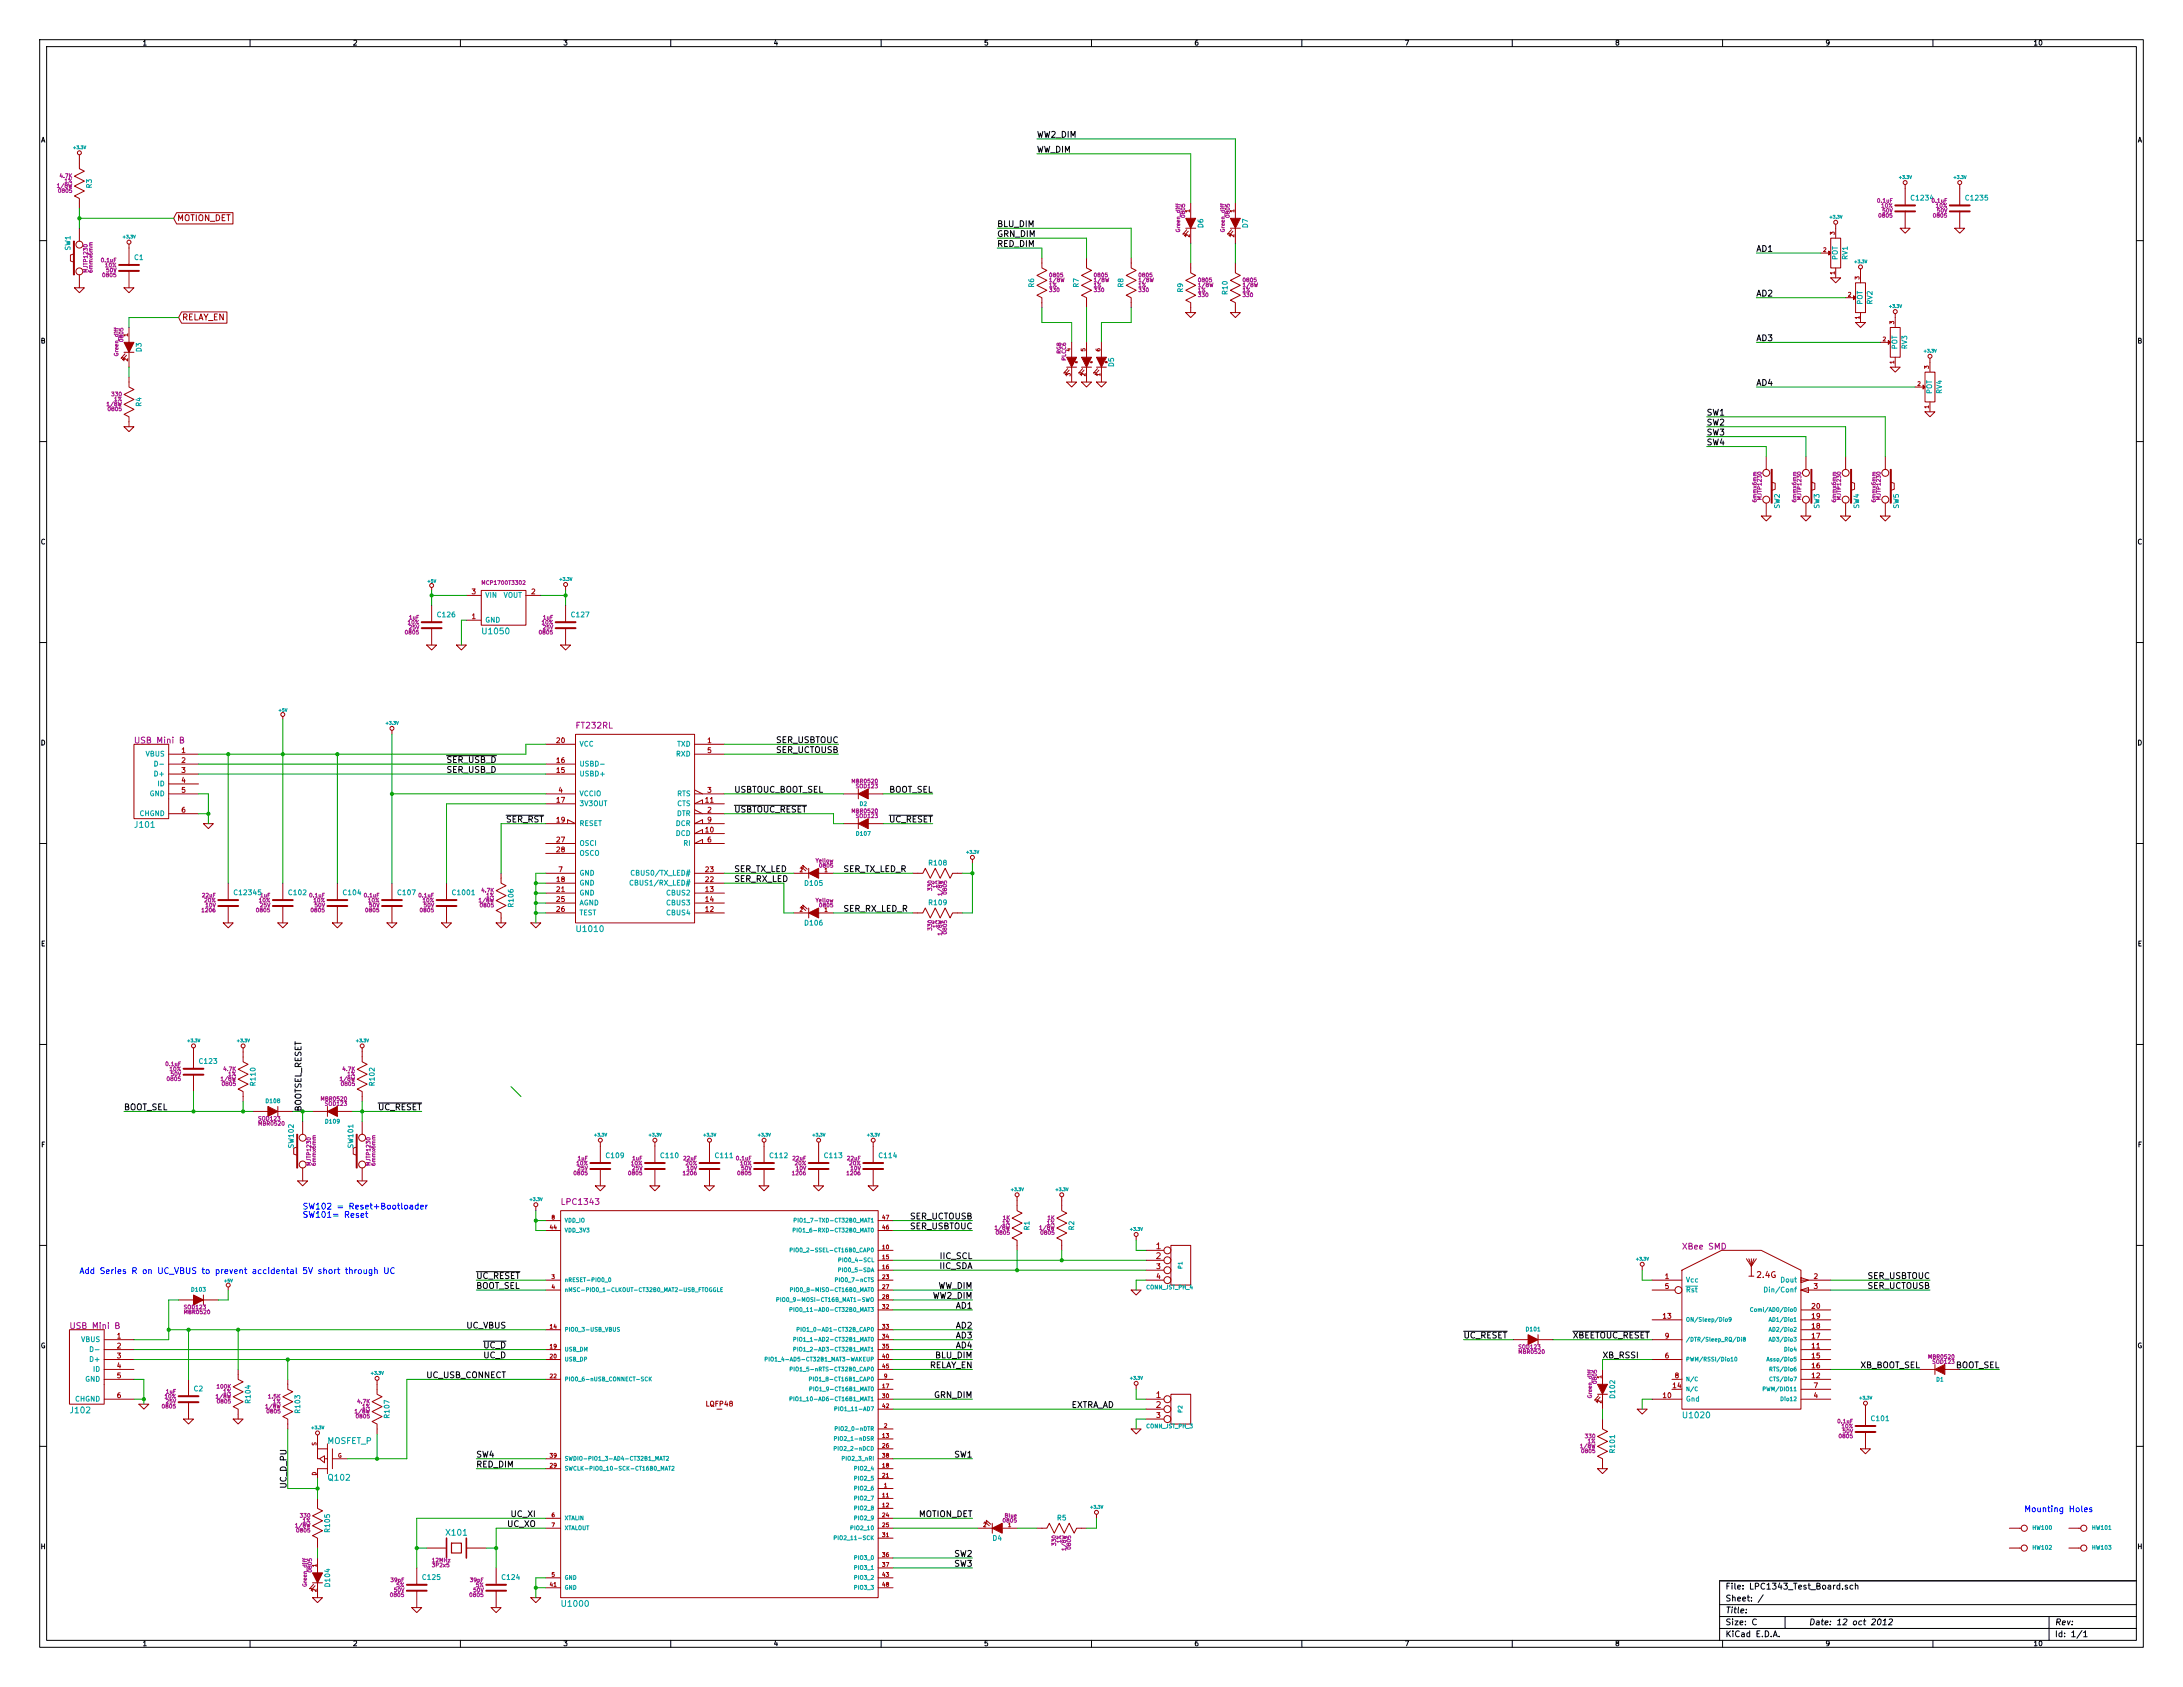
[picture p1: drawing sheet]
<svg xmlns="http://www.w3.org/2000/svg" width="559mm" height="432mm" viewBox="0 0 559 432" stroke-linecap="round" stroke-linejoin="round" font-family="sans-serif">
<defs><g id="words">
<g font-size="2.1">
<text x="265.4" y="35.3">WW2_DIM</text>
<text x="265.4" y="39.1">WW_DIM</text>
<text x="255.3" y="58.2">BLU_DIM</text>
<text x="255.3" y="60.7">GRN_DIM</text>
<text x="255.3" y="63.2">RED_DIM</text>
<text x="449.6" y="64.5">AD1</text>
<text x="449.6" y="75.9">AD2</text>
<text x="449.6" y="87.4">AD3</text>
<text x="449.6" y="98.8">AD4</text>
<text x="436.9" y="106.4">SW1</text>
<text x="436.9" y="111.5">SW3</text>
<text x="436.9" y="109">SW2</text>
<text x="436.9" y="114">SW4</text>
<text x="198.6" y="190.2">SER_USBTOUC</text>
<text x="114.3" y="195.3">SER_USB_D</text>
<text x="114.3" y="197.9">SER_USB_D</text>
<text x="198.6" y="192.8">SER_UCTOUSB</text>
<text x="188" y="202.9">USBTOUC_BOOT_SEL</text>
<text x="227.3" y="202.9">BOOT_SEL</text>
<text x="188" y="208">USBTOUC_RESET</text>
<text x="129.5" y="210.6">SER_RST</text>
<text x="227.4" y="210.6">UC_RESET</text>
<text x="188" y="223.3">SER_TX_LED</text>
<text x="188" y="225.8">SER_RX_LED</text>
<text x="215.9" y="223.3">SER_TX_LED_R</text>
<text x="215.9" y="233.4">SER_RX_LED_R</text>
<text x="31.7" y="284.2">BOOT_SEL</text>
<text x="96.6" y="284.2">UC_RESET</text>
<text x="232.9" y="314.7">SER_USBTOUC</text>
<text x="232.9" y="312.2">SER_UCTOUSB</text>
<text x="240.8" y="322.3">IIC_SCL</text>
<text x="121.9" y="327.4">UC_RESET</text>
<text x="121.9" y="329.9">BOOT_SEL</text>
<text x="239.9" y="329.9">WW_DIM</text>
<text x="240.5" y="324.9">IIC_SDA</text>
<text x="478" y="327.4">SER_USBTOUC</text>
<text x="478" y="329.9">SER_UCTOUSB</text>
<text x="238.7" y="332.5">WW2_DIM</text>
<text x="244.7" y="335">AD1</text>
<text x="119.4" y="340.1">UC_VBUS</text>
<text x="244.7" y="340.1">AD2</text>
<text x="123.8" y="347.7">UC_D</text>
<text x="123.8" y="345.2">UC_D</text>
<text x="239.5" y="347.7">BLU_DIM</text>
<text x="244.7" y="342.6">AD3</text>
<text x="244.7" y="345.2">AD4</text>
<text x="374.6" y="342.6">UC_RESET</text>
<text x="402.6" y="342.6">XBEETOUC_RESET</text>
<text x="410.2" y="347.7">XB_RSSI</text>
<text x="109.1" y="352.8">UC_USB_CONNECT</text>
<text x="237.6" y="350.3">RELAY_EN</text>
<text x="475.9" y="350.3">XB_BOOT_SEL</text>
<text x="500.4" y="350.3">BOOT_SEL</text>
<text x="239.1" y="357.9">GRN_DIM</text>
<text x="274.3" y="360.4">EXTRA_AD</text>
<text x="121.9" y="375.7">RED_DIM</text>
<text x="121.9" y="373.1">SW4</text>
<text x="244.3" y="373.1">SW1</text>
<text x="73.4" y="381" transform="rotate(-90 73.4 381)">UC_D_PU</text>
<text x="130.9" y="388.4">UC_XI</text>
<text x="235" y="388.4">MOTION_DET</text>
<text x="129.8" y="390.9">UC_XO</text>
<text x="244.3" y="398.5">SW2</text>
<text x="244.3" y="401.1">SW3</text>
<text x="441.7" y="406.9">File: LPC1343_Test_Board.sch</text>
<text x="441.7" y="413">Title:</text>
<text x="441.7" y="410">Sheet: /</text>
<text x="441.7" y="419.1">KiCad E.D.A.</text>
<text x="441.7" y="416.1">Size: C</text>
<text x="463" y="416.1">Date: 12 oct 2012</text>
<text x="526" y="416.1">Rev:</text>
<text x="526" y="419.1">Id: 1/1</text>
</g>
<g font-size="2.1" fill="#a00000">
<text x="45.4" y="56.6">MOTION_DET</text>
<text x="46.6" y="82">RELAY_EN</text>
<text x="296" y="319.8">1</text>
<text x="296" y="322.3">2</text>
<text x="449.8" y="327.2">2.4G</text>
<text x="296" y="357.9">1</text>
<text x="296" y="360.4">2</text>
</g>
<g font-size="2.1" fill="#00a0a0">
<text x="123.7" y="162.4">U1050</text>
<text x="34.7" y="211.9">J101</text>
<text x="147.9" y="238.6">U1010</text>
<text x="18.2" y="361.8">J102</text>
<text x="431.1" y="363.1">U1020</text>
<text x="83.8" y="369.6">MOSFET_P</text>
<text x="84.2" y="379">Q102</text>
<text x="114.4" y="393.1">X101</text>
<text x="144.1" y="411.3">U1000</text>
</g>
<g font-size="2.1" fill="#a000a0">
<text x="35.1" y="190.3">USB Mini B</text>
<text x="147.6" y="186.5">FT232RL</text>
<text x="144.1" y="308.5">LPC1343</text>
<text x="430.9" y="319.9">XBee SMD</text>
<text x="18.6" y="340.2">USB Mini B</text>
</g>
<text font-size="2.1" fill="#00a000" x="77.2" y="284.5" transform="rotate(-90 77.2 284.5)">BOOTSEL_RESET</text>
<g font-size="2.1" fill="#00f">
<text x="77.5" y="309.6">SW102 = Reset+Bootloader</text>
<text x="77.5" y="311.8">SW101= Reset</text>
<text x="20.3" y="326.1">Add Series R on UC_VBUS to prevent accidental 5V short through UC</text>
<text x="518.2" y="387.1">Mounting Holes</text>
</g>
<g font-size="1.8">
<text x="36.6" y="11.7">1</text>
<text x="90.4" y="11.7">2</text>
<text x="144.3" y="11.7">3</text>
<text x="198.1" y="11.7">4</text>
<text x="252" y="11.7">5</text>
<text x="305.8" y="11.7">6</text>
<text x="359.7" y="11.7">7</text>
<text x="413.5" y="11.7">8</text>
<text x="467.4" y="11.7">9</text>
<text x="520.8" y="11.7">10</text>
<text x="10.4" y="36.5">A</text>
<text x="547.1" y="36.5">A</text>
<text x="10.4" y="88">B</text>
<text x="547.1" y="88">B</text>
<text x="10.4" y="139.4">C</text>
<text x="547.1" y="139.4">C</text>
<text x="10.4" y="190.8">D</text>
<text x="547.1" y="190.8">D</text>
<text x="10.5" y="242.3">E</text>
<text x="547.2" y="242.3">E</text>
<text x="10.5" y="293.7">F</text>
<text x="547.2" y="293.7">F</text>
<text x="10.4" y="345.1">G</text>
<text x="547.1" y="345.1">G</text>
<text x="10.4" y="396.6">H</text>
<text x="547.1" y="396.6">H</text>
<text x="36.6" y="421.4">1</text>
<text x="90.4" y="421.4">2</text>
<text x="144.3" y="421.4">3</text>
<text x="198.1" y="421.4">4</text>
<text x="252" y="421.4">5</text>
<text x="305.8" y="421.4">6</text>
<text x="359.7" y="421.4">7</text>
<text x="413.5" y="421.4">8</text>
<text x="467.4" y="421.4">9</text>
<text x="520.8" y="421.4">10</text>
</g>
<g font-size="1.8" fill="#00a0a0">
<text x="23.5" y="48.1" transform="rotate(-90 23.5 48.1)">R3</text>
<text x="489.4" y="51.4">C1234</text>
<text x="503.4" y="51.4">C1235</text>
<text x="308.1" y="58.3" transform="rotate(-90 308.1 58.3)">D6</text>
<text x="319.5" y="58.3" transform="rotate(-90 319.5 58.3)">D7</text>
<text x="18.1" y="64.1" transform="rotate(-90 18.1 64.1)">SW1</text>
<text x="34.4" y="66.6">C1</text>
<text x="470.5" y="66.6" transform="rotate(-90 470.5 66.6)">POT</text>
<text x="473" y="66.4" transform="rotate(-90 473 66.4)">RV1</text>
<text x="264.7" y="73.5" transform="rotate(-90 264.7 73.5)">R6</text>
<text x="276.2" y="73.5" transform="rotate(-90 276.2 73.5)">R7</text>
<text x="287.6" y="73.5" transform="rotate(-90 287.6 73.5)">R8</text>
<text x="302.8" y="74.8" transform="rotate(-90 302.8 74.8)">R9</text>
<text x="314.3" y="75.3" transform="rotate(-90 314.3 75.3)">R10</text>
<text x="479.3" y="77.9" transform="rotate(-90 479.3 77.9)">RV2</text>
<text x="476.8" y="78" transform="rotate(-90 476.8 78)">POT</text>
<text x="485.7" y="89.4" transform="rotate(-90 485.7 89.4)">POT</text>
<text x="488.2" y="89.3" transform="rotate(-90 488.2 89.3)">RV3</text>
<text x="36.3" y="90" transform="rotate(-90 36.3 90)">D3</text>
<text x="285.2" y="93.8" transform="rotate(-90 285.2 93.8)">D5</text>
<text x="494.6" y="100.9" transform="rotate(-90 494.6 100.9)">POT</text>
<text x="497.1" y="100.7" transform="rotate(-90 497.1 100.7)">RV4</text>
<text x="36.2" y="104" transform="rotate(-90 36.2 104)">R4</text>
<text x="455.6" y="130.2" transform="rotate(-90 455.6 130.2)">SW2</text>
<text x="465.8" y="130.2" transform="rotate(-90 465.8 130.2)">SW3</text>
<text x="475.9" y="130.2" transform="rotate(-90 475.9 130.2)">SW4</text>
<text x="486.1" y="130.2" transform="rotate(-90 486.1 130.2)">SW5</text>
<text x="124.2" y="153">VIN</text>
<text x="128.7" y="153">VOUT</text>
<text x="112.1" y="158">C126</text>
<text x="124.2" y="159.4">GND</text>
<text x="146.4" y="158">C127</text>
<text x="148.3" y="191.1">VCC</text>
<text x="173.3" y="191.1">TXD</text>
<text x="37.3" y="193.7">VBUS</text>
<text x="148.3" y="196.2">USBD-</text>
<text x="173.1" y="193.7">RXD</text>
<text x="38.2" y="203.8">GND</text>
<text x="39.9" y="198.8">D+</text>
<text x="40.4" y="201.3">ID</text>
<text x="148.3" y="203.8">VCCIO</text>
<text x="148.3" y="198.8">USBD+</text>
<text x="173.3" y="203.8">RTS</text>
<text x="35.7" y="208.9">CHGND</text>
<text x="148.3" y="206.4">3V3OUT</text>
<text x="173.2" y="208.9">DTR</text>
<text x="173.3" y="206.4">CTS</text>
<text x="148.3" y="211.5">RESET</text>
<text x="172.9" y="211.5">DCR</text>
<text x="172.9" y="214">DCD</text>
<text x="148.3" y="216.5">OSCI</text>
<text x="148.3" y="219.1">OSCO</text>
<text x="175" y="216.5">RI</text>
<text x="237.9" y="221.6">R108</text>
<text x="148.3" y="224.2">GND</text>
<text x="148.3" y="226.7">GND</text>
<text x="162.3" y="226.7">CBUS1/RX_LED#</text>
<text x="162.5" y="224.2">CBUS0/TX_LED#</text>
<text x="206.2" y="226.8">D105</text>
<text x="60.3" y="229.2">C12345</text>
<text x="74" y="229.2">C102</text>
<text x="88" y="229.2">C104</text>
<text x="102" y="229.2">C107</text>
<text x="116.1" y="229.2">C1001</text>
<text x="131.5" y="232" transform="rotate(-90 131.5 232)">R106</text>
<text x="148.3" y="229.2">GND</text>
<text x="148.3" y="231.8">AGND</text>
<text x="170.8" y="229.2">CBUS2</text>
<text x="170.8" y="231.8">CBUS3</text>
<text x="237.9" y="231.7">R109</text>
<text x="148.3" y="234.3">TEST</text>
<text x="170.8" y="234.3">CBUS4</text>
<text x="206.2" y="236.9">D106</text>
<text x="51.2" y="272.3">C123</text>
<text x="65.5" y="277.7" transform="rotate(-90 65.5 277.7)">R110</text>
<text x="95.9" y="277.7" transform="rotate(-90 95.9 277.7)">R102</text>
<text x="75.2" y="293.7" transform="rotate(-90 75.2 293.7)">SW102</text>
<text x="90.5" y="293.7" transform="rotate(-90 90.5 293.7)">SW101</text>
<text x="155.3" y="296.5">C109</text>
<text x="169.3" y="296.5">C110</text>
<text x="183.2" y="296.5">C111</text>
<text x="197.2" y="296.5">C112</text>
<text x="211.2" y="296.5">C113</text>
<text x="225.1" y="296.5">C114</text>
<text x="263.6" y="314.8" transform="rotate(-90 263.6 314.8)">R1</text>
<text x="275" y="314.8" transform="rotate(-90 275 314.8)">R2</text>
<text x="431.5" y="328.3">Vcc</text>
<text x="456" y="328.3">Dout</text>
<text x="431.5" y="330.8">Rst</text>
<text x="452.6" y="330.8">Din/Conf</text>
<text x="20.8" y="343.5">VBUS</text>
<text x="21.7" y="353.7">GND</text>
<text x="23.3" y="348.6">D+</text>
<text x="23.9" y="351.2">ID</text>
<text x="19.2" y="358.8">CHGND</text>
<text x="49.7" y="356.2">C2</text>
<text x="64.2" y="359" transform="rotate(-90 64.2 359)">R104</text>
<text x="413.5" y="357.7" transform="rotate(-90 413.5 357.7)">D102</text>
<text x="431.5" y="358.8">Gnd</text>
<text x="76.9" y="361.5" transform="rotate(-90 76.9 361.5)">R103</text>
<text x="99.7" y="362.8" transform="rotate(-90 99.7 362.8)">R107</text>
<text x="479.1" y="363.8">C101</text>
<text x="413.4" y="371.7" transform="rotate(-90 413.4 371.7)">R101</text>
<text x="270.7" y="389.2">R5</text>
<text x="84.5" y="392" transform="rotate(-90 84.5 392)">R105</text>
<text x="254.2" y="394.4">D4</text>
<text x="84.5" y="406" transform="rotate(-90 84.5 406)">D104</text>
<text x="108.3" y="404.4">C125</text>
<text x="128.6" y="404.4">C124</text>
</g>
<g font-size="1.8" fill="#a00000">
<text x="120.8" y="152.1">3</text>
<text x="136" y="152.1">2</text>
<text x="120.8" y="158.5">1</text>
<text x="142.5" y="190.2">20</text>
<text x="181.1" y="190.2">1</text>
<text x="46.5" y="192.8">1</text>
<text x="46.5" y="195.3">2</text>
<text x="46.5" y="197.9">3</text>
<text x="142.5" y="197.9">15</text>
<text x="142.5" y="195.3">16</text>
<text x="181.1" y="192.8">5</text>
<text x="46.5" y="200.4">4</text>
<text x="46.5" y="202.9">5</text>
<text x="143" y="202.9">4</text>
<text x="181.1" y="202.9">3</text>
<text x="46.5" y="208">6</text>
<text x="142.5" y="205.5">17</text>
<text x="180.6" y="205.5">11</text>
<text x="181.1" y="208">2</text>
<text x="142.5" y="215.6">27</text>
<text x="142.5" y="210.6">19</text>
<text x="180.6" y="213.1">10</text>
<text x="181.1" y="215.6">6</text>
<text x="181.1" y="210.6">9</text>
<text x="142.5" y="218.2">28</text>
<text x="142.5" y="225.8">18</text>
<text x="143" y="223.3">7</text>
<text x="180.6" y="225.8">22</text>
<text x="180.6" y="223.3">23</text>
<text x="142.5" y="228.3">21</text>
<text x="142.5" y="230.9">25</text>
<text x="142.5" y="233.4">26</text>
<text x="180.6" y="233.4">12</text>
<text x="180.6" y="228.3">13</text>
<text x="180.6" y="230.9">14</text>
<text x="296.1" y="324.9">3</text>
<text x="296.1" y="327.4">4</text>
<text x="426.2" y="327.4">1</text>
<text x="426.2" y="329.9">5</text>
<text x="464.3" y="327.4">2</text>
<text x="464.3" y="329.9">3</text>
<text x="463.9" y="335">20</text>
<text x="425.8" y="337.6">13</text>
<text x="463.9" y="340.1">18</text>
<text x="463.9" y="337.6">19</text>
<text x="30" y="342.6">1</text>
<text x="30" y="345.2">2</text>
<text x="30" y="347.7">3</text>
<text x="426.2" y="347.7">6</text>
<text x="426.2" y="342.6">9</text>
<text x="463.9" y="345.2">11</text>
<text x="463.9" y="347.7">15</text>
<text x="463.9" y="342.6">17</text>
<text x="30" y="350.3">4</text>
<text x="30" y="352.8">5</text>
<text x="428.8" y="352.8">8</text>
<text x="463.9" y="352.8">12</text>
<text x="463.9" y="350.3">16</text>
<text x="30" y="357.9">6</text>
<text x="425.8" y="357.9">10</text>
<text x="428.3" y="355.3">14</text>
<text x="464.3" y="357.9">4</text>
<text x="464.3" y="355.3">7</text>
<text x="180.8" y="360">LQFP48</text>
<text x="296.1" y="363">3</text>
</g>
<g font-size="1.4" fill="#a000a0">
<text x="15.4" y="45.6">4.7K</text>
<text x="16.5" y="46.8">1%</text>
<text x="14.9" y="48.1">1/8W</text>
<text x="15.1" y="49.4">0805</text>
<text x="480.6" y="51.9">0.1uF</text>
<text x="481.6" y="53.2">10%</text>
<text x="494.6" y="51.9">0.1uF</text>
<text x="495.6" y="53.2">10%</text>
<text x="302.1" y="59.2" transform="rotate(-90 302.1 59.2)">Green_diff</text>
<text x="303.4" y="55.5" transform="rotate(-90 303.4 55.5)">0805</text>
<text x="313.5" y="59.2" transform="rotate(-90 313.5 59.2)">Green_diff</text>
<text x="314.8" y="55.5" transform="rotate(-90 314.8 55.5)">0805</text>
<text x="481.1" y="55.7">0805</text>
<text x="481.9" y="54.5">50V</text>
<text x="495.1" y="55.7">0805</text>
<text x="495.9" y="54.5">50V</text>
<text x="22.5" y="69.5" transform="rotate(-90 22.5 69.5)">MJTP1230</text>
<text x="23.7" y="69.5" transform="rotate(-90 23.7 69.5)">6mmx6mm</text>
<text x="26" y="67.2">0.1uF</text>
<text x="26.4" y="71">0805</text>
<text x="26.9" y="68.4">10%</text>
<text x="27.3" y="69.7">50V</text>
<text x="268.8" y="71">0805</text>
<text x="280.3" y="71">0805</text>
<text x="291.7" y="71">0805</text>
<text x="268.5" y="73.5">1%</text>
<text x="268.7" y="74.8">330</text>
<text x="268.9" y="72.2">1/8W</text>
<text x="280" y="73.5">1%</text>
<text x="280.2" y="74.8">330</text>
<text x="280.3" y="72.2">1/8W</text>
<text x="291.4" y="73.5">1%</text>
<text x="291.6" y="74.8">330</text>
<text x="291.8" y="72.2">1/8W</text>
<text x="306.6" y="74.8">1%</text>
<text x="306.8" y="76">330</text>
<text x="306.9" y="72.2">0805</text>
<text x="307" y="73.5">1/8W</text>
<text x="318.1" y="74.8">1%</text>
<text x="318.3" y="76">330</text>
<text x="318.4" y="72.2">0805</text>
<text x="318.4" y="73.5">1/8W</text>
<text x="31.6" y="87.2" transform="rotate(-90 31.6 87.2)">0805</text>
<text x="30.3" y="91" transform="rotate(-90 30.3 91)">Green_diff</text>
<text x="271.6" y="90.6" transform="rotate(-90 271.6 90.6)">RGB</text>
<text x="272.9" y="92.3" transform="rotate(-90 272.9 92.3)">PLCC6</text>
<text x="28.7" y="101.4">330</text>
<text x="27.6" y="104">1/8W</text>
<text x="27.8" y="105.3">0805</text>
<text x="29.2" y="102.7">1%</text>
<text x="449.7" y="128.2" transform="rotate(-90 449.7 128.2)">6mmx6mm</text>
<text x="451" y="127.7" transform="rotate(-90 451 127.7)">MJTP1230</text>
<text x="459.8" y="128.2" transform="rotate(-90 459.8 128.2)">6mmx6mm</text>
<text x="461.1" y="127.7" transform="rotate(-90 461.1 127.7)">MJTP1230</text>
<text x="470" y="128.2" transform="rotate(-90 470 128.2)">6mmx6mm</text>
<text x="471.3" y="127.7" transform="rotate(-90 471.3 127.7)">MJTP1230</text>
<text x="480.2" y="128.2" transform="rotate(-90 480.2 128.2)">6mmx6mm</text>
<text x="481.4" y="127.7" transform="rotate(-90 481.4 127.7)">MJTP1230</text>
<text x="123.9" y="149.7">MCP1700T3302</text>
<text x="104.4" y="159.9">10%</text>
<text x="104.7" y="161.1">25V</text>
<text x="104.7" y="158.6">1uF</text>
<text x="138.7" y="159.9">10%</text>
<text x="139" y="161.1">25V</text>
<text x="139" y="158.6">1uF</text>
<text x="103.9" y="162.4">0805</text>
<text x="138.2" y="162.4">0805</text>
<text x="218.2" y="200.5">MBR0520</text>
<text x="219.3" y="201.8">SOD123</text>
<text x="218.2" y="208.1">MBR0520</text>
<text x="219.3" y="209.4">SOD123</text>
<text x="208.9" y="220.8">Yellow</text>
<text x="210" y="222.1">0805</text>
<text x="238.6" y="227.8" transform="rotate(-90 238.6 227.8)">330</text>
<text x="239.9" y="227.3" transform="rotate(-90 239.9 227.3)">1%</text>
<text x="51.8" y="229.7">22uF</text>
<text x="51.8" y="233.5">1206</text>
<text x="52.3" y="231">20%</text>
<text x="52.7" y="232.3">10V</text>
<text x="65.8" y="233.5">0805</text>
<text x="66.3" y="231">10%</text>
<text x="66.6" y="232.3">25V</text>
<text x="66.6" y="229.7">1uF</text>
<text x="79.3" y="229.7">0.1uF</text>
<text x="79.8" y="233.5">0805</text>
<text x="80.3" y="231">10%</text>
<text x="80.6" y="232.3">50V</text>
<text x="93.3" y="229.7">0.1uF</text>
<text x="93.8" y="233.5">0805</text>
<text x="94.3" y="231">10%</text>
<text x="94.6" y="232.3">50V</text>
<text x="107.3" y="229.7">0.1uF</text>
<text x="107.7" y="233.5">0805</text>
<text x="108.2" y="231">10%</text>
<text x="108.5" y="232.3">50V</text>
<text x="122.9" y="231">1/8W</text>
<text x="123.1" y="232.3">0805</text>
<text x="123.4" y="228.4">4.7K</text>
<text x="124.5" y="229.7">1%</text>
<text x="208.9" y="231">Yellow</text>
<text x="210" y="232.3">0805</text>
<text x="241.1" y="228.9" transform="rotate(-90 241.1 228.9)">1/8W</text>
<text x="242.4" y="228.7" transform="rotate(-90 242.4 228.7)">0805</text>
<text x="238.6" y="238" transform="rotate(-90 238.6 238)">330</text>
<text x="239.9" y="237.5" transform="rotate(-90 239.9 237.5)">1%</text>
<text x="241.1" y="239.1" transform="rotate(-90 241.1 239.1)">1/8W</text>
<text x="242.4" y="238.9" transform="rotate(-90 242.4 238.9)">0805</text>
<text x="42.5" y="272.9">0.1uF</text>
<text x="43.5" y="274.2">10%</text>
<text x="43.8" y="275.4">50V</text>
<text x="57.3" y="274.2">4.7K</text>
<text x="58.4" y="275.4">1%</text>
<text x="87.8" y="274.2">4.7K</text>
<text x="88.9" y="275.4">1%</text>
<text x="43" y="276.7">0805</text>
<text x="56.8" y="276.7">1/8W</text>
<text x="57" y="278">0805</text>
<text x="82.3" y="281.8">MBR0520</text>
<text x="87.3" y="276.7">1/8W</text>
<text x="87.5" y="278">0805</text>
<text x="66.3" y="286.9">SOD123</text>
<text x="83.4" y="283.1">SOD123</text>
<text x="66.4" y="288.1">MBR0520</text>
<text x="79.6" y="298.1" transform="rotate(-90 79.6 298.1)">MJTP1230</text>
<text x="80.9" y="298.1" transform="rotate(-90 80.9 298.1)">6mmx6mm</text>
<text x="94.8" y="298.1" transform="rotate(-90 94.8 298.1)">MJTP1230</text>
<text x="96.1" y="298.1" transform="rotate(-90 96.1 298.1)">6mmx6mm</text>
<text x="147.6" y="298.3">10%</text>
<text x="147.9" y="299.6">25V</text>
<text x="147.9" y="297">1uF</text>
<text x="161.6" y="298.3">10%</text>
<text x="161.9" y="299.6">25V</text>
<text x="161.9" y="297">1uF</text>
<text x="175" y="297">22uF</text>
<text x="175.5" y="298.3">20%</text>
<text x="175.8" y="299.6">10V</text>
<text x="188.5" y="297">0.1uF</text>
<text x="189.5" y="298.3">10%</text>
<text x="189.8" y="299.6">50V</text>
<text x="203" y="297">22uF</text>
<text x="203.5" y="298.3">20%</text>
<text x="203.8" y="299.6">10V</text>
<text x="216.9" y="297">22uF</text>
<text x="217.4" y="298.3">20%</text>
<text x="217.8" y="299.6">10V</text>
<text x="147.1" y="300.8">0805</text>
<text x="161.1" y="300.8">0805</text>
<text x="175" y="300.8">1206</text>
<text x="189" y="300.8">0805</text>
<text x="203" y="300.8">1206</text>
<text x="216.9" y="300.8">1206</text>
<text x="254.9" y="314.8">1/8W</text>
<text x="255.2" y="316.1">0805</text>
<text x="256.5" y="313.5">1%</text>
<text x="256.7" y="312.3">1K</text>
<text x="266.4" y="314.8">1/8W</text>
<text x="266.6" y="316.1">0805</text>
<text x="268" y="313.5">1%</text>
<text x="268.2" y="312.3">1K</text>
<text x="47.2" y="335.1">SOD123</text>
<text x="47.3" y="336.4">MBR0520</text>
<text x="388.9" y="345.3">SOD123</text>
<text x="389" y="346.6">MBR0520</text>
<text x="493.8" y="347.8">MBR0520</text>
<text x="408.8" y="353.9" transform="rotate(-90 408.8 353.9)">0805</text>
<text x="494.8" y="349.1">SOD123</text>
<text x="42.2" y="358">10%</text>
<text x="42.5" y="359.3">25V</text>
<text x="42.5" y="356.7">1uF</text>
<text x="55.5" y="358">1/8W</text>
<text x="55.6" y="355.4">100K</text>
<text x="55.8" y="359.3">0805</text>
<text x="57.1" y="356.7">1%</text>
<text x="68.8" y="358">1.5K</text>
<text x="69.8" y="359.3">1%</text>
<text x="91.6" y="359.3">4.7K</text>
<text x="407.5" y="357.7" transform="rotate(-90 407.5 357.7)">Green_diff</text>
<text x="41.7" y="360.5">0805</text>
<text x="68.2" y="360.5">1/8W</text>
<text x="68.5" y="361.8">0805</text>
<text x="91.1" y="361.8">1/8W</text>
<text x="91.3" y="363.1">0805</text>
<text x="92.7" y="360.5">1%</text>
<text x="470.5" y="364.3">0.1uF</text>
<text x="471.4" y="365.6">10%</text>
<text x="404.8" y="370.7">1/8W</text>
<text x="405" y="372">0805</text>
<text x="405.9" y="368.1">330</text>
<text x="406.4" y="369.4">1%</text>
<text x="470.9" y="368.1">0805</text>
<text x="471.8" y="366.9">50V</text>
<text x="76.9" y="388.5">330</text>
<text x="77.5" y="389.7">1%</text>
<text x="256.9" y="389.7">0805</text>
<text x="257.2" y="388.5">Blue</text>
<text x="75.9" y="391">1/8W</text>
<text x="76.1" y="392.3">0805</text>
<text x="270.4" y="395.5" transform="rotate(-90 270.4 395.5)">330</text>
<text x="271.6" y="395" transform="rotate(-90 271.6 395)">1%</text>
<text x="110.7" y="399.9">12MHz</text>
<text x="110.8" y="401.2">3P2x5</text>
<text x="272.9" y="396.6" transform="rotate(-90 272.9 396.6)">1/8W</text>
<text x="274.2" y="396.3" transform="rotate(-90 274.2 396.3)">0805</text>
<text x="78.6" y="405.9" transform="rotate(-90 78.6 405.9)">Green_diff</text>
<text x="79.9" y="402.2" transform="rotate(-90 79.9 402.2)">0805</text>
<text x="100.1" y="405">39pF</text>
<text x="100.9" y="407.5">50V</text>
<text x="101.5" y="406.2">5%</text>
<text x="120.4" y="405">39pF</text>
<text x="121.2" y="407.5">50V</text>
<text x="121.8" y="406.2">5%</text>
<text x="100.1" y="408.8">0805</text>
<text x="120.4" y="408.8">0805</text>
</g>
<g font-size="1.4" fill="#a00000">
<text x="304.5" y="54.4" transform="rotate(-90 304.5 54.4)">1</text>
<text x="316" y="54.4" transform="rotate(-90 316 54.4)">1</text>
<text x="304.5" y="60.7" transform="rotate(-90 304.5 60.7)">2</text>
<text x="316" y="60.7" transform="rotate(-90 316 60.7)">2</text>
<text x="466.7" y="64.5">2</text>
<text x="469.6" y="60.1" transform="rotate(-90 469.6 60.1)">3</text>
<text x="469.6" y="70.2" transform="rotate(-90 469.6 70.2)">1</text>
<text x="476" y="71.5" transform="rotate(-90 476 71.5)">3</text>
<text x="473.1" y="75.9">2</text>
<text x="476" y="81.7" transform="rotate(-90 476 81.7)">1</text>
<text x="484.9" y="82.9" transform="rotate(-90 484.9 82.9)">3</text>
<text x="32.8" y="86.1" transform="rotate(-90 32.8 86.1)">1</text>
<text x="274.1" y="89.9" transform="rotate(-90 274.1 89.9)">4</text>
<text x="277.9" y="89.9" transform="rotate(-90 277.9 89.9)">5</text>
<text x="281.7" y="89.9" transform="rotate(-90 281.7 89.9)">6</text>
<text x="482" y="87.4">2</text>
<text x="32.8" y="92.5" transform="rotate(-90 32.8 92.5)">2</text>
<text x="484.9" y="93.1" transform="rotate(-90 484.9 93.1)">1</text>
<text x="493.8" y="94.4" transform="rotate(-90 493.8 94.4)">3</text>
<text x="274.1" y="96.3" transform="rotate(-90 274.1 96.3)">3</text>
<text x="277.9" y="96.3" transform="rotate(-90 277.9 96.3)">2</text>
<text x="281.7" y="96.3" transform="rotate(-90 281.7 96.3)">1</text>
<text x="490.9" y="98.8">2</text>
<text x="493.8" y="104.5" transform="rotate(-90 493.8 104.5)">1</text>
<text x="204.7" y="223.3">2</text>
<text x="211.1" y="223.3">1</text>
<text x="204.7" y="233.4">2</text>
<text x="211.1" y="233.4">1</text>
<text x="140.8" y="314.7">44</text>
<text x="141.2" y="312.2">8</text>
<text x="225.9" y="314.7">46</text>
<text x="225.9" y="312.2">47</text>
<text x="225.9" y="319.8">10</text>
<text x="225.9" y="322.3">15</text>
<text x="141.2" y="327.4">3</text>
<text x="141.2" y="329.9">4</text>
<text x="225.9" y="327.4">23</text>
<text x="225.9" y="324.9">16</text>
<text x="225.9" y="329.9">27</text>
<text x="225.9" y="335">32</text>
<text x="225.9" y="332.5">28</text>
<text x="140.8" y="340.1">14</text>
<text x="225.9" y="340.1">33</text>
<text x="140.8" y="347.7">20</text>
<text x="140.8" y="345.2">19</text>
<text x="225.9" y="347.7">40</text>
<text x="225.9" y="342.6">34</text>
<text x="225.9" y="345.2">35</text>
<text x="140.8" y="352.8">22</text>
<text x="225.9" y="350.3">45</text>
<text x="226.3" y="352.8">9</text>
<text x="410" y="352.8" transform="rotate(-90 410 352.8)">1</text>
<text x="225.9" y="357.9">30</text>
<text x="225.9" y="355.3">17</text>
<text x="410" y="359.2" transform="rotate(-90 410 359.2)">2</text>
<text x="225.9" y="360.4">42</text>
<text x="226.3" y="365.5">2</text>
<text x="81" y="370" transform="rotate(-90 81 370)">S</text>
<text x="225.9" y="368">13</text>
<text x="225.9" y="370.6">26</text>
<text x="81" y="377.7" transform="rotate(-90 81 377.7)">D</text>
<text x="86.5" y="373.1">G</text>
<text x="140.8" y="375.7">29</text>
<text x="140.8" y="373.1">39</text>
<text x="225.9" y="375.7">18</text>
<text x="225.9" y="373.1">38</text>
<text x="225.9" y="383.3">11</text>
<text x="225.9" y="378.2">21</text>
<text x="226.3" y="380.7">1</text>
<text x="141.2" y="388.4">6</text>
<text x="225.9" y="385.8">12</text>
<text x="225.9" y="388.4">24</text>
<text x="141.2" y="390.9">7</text>
<text x="225.9" y="393.4">31</text>
<text x="225.9" y="390.9">25</text>
<text x="251.7" y="390.9">2</text>
<text x="258.1" y="390.9">1</text>
<text x="81" y="401.1" transform="rotate(-90 81 401.1)">1</text>
<text x="225.9" y="398.5">36</text>
<text x="225.9" y="401.1">37</text>
<text x="81" y="407.4" transform="rotate(-90 81 407.4)">2</text>
<text x="140.8" y="406.1">41</text>
<text x="141.2" y="403.6">5</text>
<text x="225.9" y="403.6">43</text>
<text x="225.9" y="406.1">48</text>
</g>
<g font-size="1.4" fill="#00a0a0">
<text x="220.1" y="206.3">D2</text>
<text x="219.3" y="213.9">D107</text>
<text x="68.2" y="282.4">D108</text>
<text x="83.4" y="287.6">D109</text>
<text x="144.5" y="312.9">VDD_IO</text>
<text x="144.5" y="315.5">VDD_3V3</text>
<text x="205.1" y="315.5">PIO1_6-RXD-CT32B0_MAT0</text>
<text x="205.3" y="312.9">PIO1_7-TXD-CT32B0_MAT1</text>
<text x="204.5" y="320.5">PIO0_2-SSEL-CT16B0_CAP0</text>
<text x="215.7" y="323.1">PIO0_4-SCL</text>
<text x="144.5" y="328.2">nRESET-PIO0_0</text>
<text x="214.8" y="328.2">PIO0_7-nCTS</text>
<text x="215.5" y="325.6">PIO0_5-SDA</text>
<text x="302.7" y="324.7" transform="rotate(-90 302.7 324.7)">P1</text>
<text x="49.1" y="330.6">D103</text>
<text x="144.5" y="330.7">nMSC-PIO0_1-CLKOUT-CT32B0_MAT2-USB_FTOGGLE</text>
<text x="201.4" y="333.2">PIO0_9-MOSI-CT16B_MAT1-SWO</text>
<text x="204.5" y="335.8">PIO0_11-AD0-CT32B0_MAT3</text>
<text x="204.5" y="330.7">PIO0_8-MISO-CT16B0_MAT0</text>
<text x="293.5" y="330">CONN_JST_PH_4</text>
<text x="449.8" y="335.8">Comi/AD0/Dio0</text>
<text x="144.5" y="340.9">PIO0_3-USB_VBUS</text>
<text x="206.2" y="340.9">PIO1_0-AD1-CT32B_CAP0</text>
<text x="390.8" y="340.8">D101</text>
<text x="431.5" y="338.3">ON/Sleep/Dio9</text>
<text x="453.7" y="340.9">AD2/Dio2</text>
<text x="453.7" y="338.3">AD1/Dio1</text>
<text x="144.5" y="345.9">USB_DM</text>
<text x="205.3" y="343.4">PIO1_1-AD2-CT32B1_MAT0</text>
<text x="205.3" y="345.9">PIO1_2-AD3-CT32B1_MAT1</text>
<text x="431.5" y="343.4">/DTR/Sleep_RQ/Di8</text>
<text x="453.7" y="343.4">AD3/Dio3</text>
<text x="456.9" y="345.9">Dio4</text>
<text x="144.5" y="348.5">USB_DP</text>
<text x="144.5" y="353.6">PIO0_6-nUSB_CONNECT-SCK</text>
<text x="198.5" y="348.5">PIO1_4-AD5-CT32B1_MAT3-WAKEUP</text>
<text x="204.5" y="351">PIO1_5-nRTS-CT32B0_CAP0</text>
<text x="208.7" y="353.6">PIO1_8-CT16B1_CAP0</text>
<text x="431.5" y="348.5">PWM/RSSI/Dio10</text>
<text x="431.5" y="353.6">N/C</text>
<text x="453.1" y="348.5">Asso/Dio5</text>
<text x="453.7" y="353.6">CTS/Dio7</text>
<text x="453.7" y="351">RTS/Dio6</text>
<text x="495.7" y="353.6">D1</text>
<text x="204.5" y="358.6">PIO1_10-AD6-CT16B1_MAT1</text>
<text x="208.6" y="356.1">PIO1_9-CT16B1_MAT0</text>
<text x="431.5" y="356.1">N/C</text>
<text x="452" y="356.1">PWM/DIO11</text>
<text x="456.1" y="358.6">Dio12</text>
<text x="214.9" y="361.2">PIO1_11-AD7</text>
<text x="293.5" y="365.6">CONN_JST_PH_3</text>
<text x="302.7" y="361.5" transform="rotate(-90 302.7 361.5)">P2</text>
<text x="214.6" y="371.3">PIO2_2-nDCD</text>
<text x="214.7" y="368.8">PIO2_1-nDSR</text>
<text x="214.7" y="366.3">PIO2_0-nDTR</text>
<text x="144.5" y="376.4">SWCLK-PIO0_10-SCK-CT16B0_MAT2</text>
<text x="144.5" y="373.9">SWDIO-PIO1_3-AD4-CT32B1_MAT2</text>
<text x="215.9" y="373.9">PIO2_3_nRI</text>
<text x="219" y="376.4">PIO2_4</text>
<text x="219" y="381.5">PIO2_6</text>
<text x="219" y="379">PIO2_5</text>
<text x="144.5" y="389.1">XTALIN</text>
<text x="219" y="384">PIO2_7</text>
<text x="219" y="386.6">PIO2_8</text>
<text x="219" y="389.1">PIO2_9</text>
<text x="144.5" y="391.7">XTALOUT</text>
<text x="214.7" y="394.2">PIO2_11-SCK</text>
<text x="218.2" y="391.7">PIO2_10</text>
<text x="520.4" y="391.6">HW100</text>
<text x="535.6" y="391.6">HW101</text>
<text x="219" y="399.3">PIO3_0</text>
<text x="219" y="401.8">PIO3_1</text>
<text x="520.4" y="396.7">HW102</text>
<text x="535.6" y="396.7">HW103</text>
<text x="144.5" y="404.4">GND</text>
<text x="144.5" y="406.9">GND</text>
<text x="219" y="404.4">PIO3_2</text>
<text x="219" y="406.9">PIO3_3</text>
</g>
<g font-size="1.1" fill="#00a0a0">
<text x="18.9" y="38.2">+3.3V</text>
<text x="486.3" y="45.8">+3.3V</text>
<text x="500.3" y="45.8">+3.3V</text>
<text x="468.5" y="56">+3.3V</text>
<text x="31.6" y="61">+3.3V</text>
<text x="474.9" y="67.4">+3.3V</text>
<text x="483.7" y="78.8">+3.3V</text>
<text x="492.6" y="90.2">+3.3V</text>
<text x="109.5" y="149.2">+5V</text>
<text x="143.4" y="148.7">+3.3V</text>
<text x="71.4" y="182.2">+5V</text>
<text x="98.9" y="185.5">+3.3V</text>
<text x="247.5" y="218.5">+3.3V</text>
<text x="48.1" y="266.8">+3.3V</text>
<text x="60.8" y="266.8">+3.3V</text>
<text x="91.3" y="266.8">+3.3V</text>
<text x="152.3" y="290.9">+3.3V</text>
<text x="166.2" y="290.9">+3.3V</text>
<text x="180.2" y="290.9">+3.3V</text>
<text x="194.2" y="290.9">+3.3V</text>
<text x="208.2" y="290.9">+3.3V</text>
<text x="222.1" y="290.9">+3.3V</text>
<text x="259" y="304.9">+3.3V</text>
<text x="270.4" y="304.9">+3.3V</text>
<text x="135.8" y="307.4">+3.3V</text>
<text x="289.4" y="315">+3.3V</text>
<text x="419" y="322.7">+3.3V</text>
<text x="57.5" y="328.2">+5V</text>
<text x="95.1" y="351.9">+3.3V</text>
<text x="289.4" y="353.1">+3.3V</text>
<text x="476.1" y="358.2">+3.3V</text>
<text x="79.9" y="365.8">+3.3V</text>
<text x="279.3" y="386.2">+3.3V</text>
</g>
<g font-size=".7" fill="#a00000">
<text x="275.8" y="93" transform="rotate(-90 275.8 93)">R</text>
<text x="279.7" y="93" transform="rotate(-90 279.7 93)">G</text>
<text x="283.5" y="93" transform="rotate(-90 283.5 93)">B</text>
</g>
</g></defs>
<g fill="none" stroke="#000" stroke-width=".26">
<path d="M10.2 10.2h538.4v411.4h-538.4zM11.9 11.9h535v408h-535zM64 10.2v1.7M117.9 10.2v1.7M171.7 10.2v1.7M225.6 10.2v1.7M279.4 10.2v1.7M333.2 10.2v1.7M387.1 10.2v1.7M440.9 10.2v1.7M494.8 10.2v1.7M10.2 61.6h1.7"/>
<path d="M546.9 61.6h1.7M10.2 113h1.7M546.9 113h1.7M10.2 164.5h1.7M546.9 164.5h1.7M114.3 193.4h12.8M10.2 215.9h1.7M129.5 208.7h9.7M188 206.1h18.5M227.6 208.7h11.2M546.9 215.9h1.7M10.2 267.3h1.7"/>
<path d="M546.9 267.3h1.7M96.8 282.3h11.1M10.2 318.8h1.7M546.9 318.8h1.7M121.9 325.5h11.2M123.7 343.3h5.8M374.6 340.7h11.2M402.6 340.7h19.6M10.2 370.2h1.7M546.9 370.2h1.7M64 419.9v1.7M117.9 419.9v1.7"/>
<path d="M171.7 419.9v1.7M225.6 419.9v1.7M279.4 419.9v1.7M333.2 419.9v1.7M387.1 419.9v1.7M440.2 410.7h106.7M440.2 416.8h106.7M440.2 413.8h106.7M440.9 419.9v1.7M447 411.9v.2M449.6 414.5a.69 .69 0 0 0-1 .7 .69 .69 0 0 0 1 .6M451.3 408.2l-1.3 2"/>
<path d="M453.9 418.9l.5-1.5 .5 1.5M454.1 418.5h.7M455.4 418.8v.1M456.9 413.8v3M472.9 405.8l-.4-.1-.2 .3 .1 .2 .5 .1v.4h-.6M474.3 405.8l-.4-.1-.3 .3v.6l.7 .1M474.9 405.9l.6-.1 .1 1M474.9 405.2v1.6M480.9 414.5l.2-.1a.76 .76 0 0 1 .4 .8 .76 .76 0 0 1-.8 .6l-.1-.8zM482 415.9h.9M482.1 414.8l.5-.4-.2 1.5M483.6 414.5l.6-.1 .3 .3-.2 .3-.9 .9h.9"/>
<path d="M494.8 419.9v1.7M524.5 413.8v6.1M532.9 417.3l-1.3 2M533.4 417.9l.4-.5v1.5M533.4 418.9h.9M546.9 404.6h-106.7v15.3"/>
</g>
<g fill="none" stroke="#a00000" stroke-width=".26">
<path d="M20.3 39.6v3.6l1.3 .6-2.6 1.3 2.6 1.3-2.6 1.2 2.6 1.3-2.6 1.3 1.3 .6v2.5M20.3 58.4v3.3M45.2 54.4h14.4v2.9h-14.4l-.8-1.4zM303.5 58.4h2.6M303.8 58.8l-1 1.1 .6-.1M304.2 59.2l-1.1 1.1 .7-.1M304.8 52.1v3.8M304.8 58.4v3.8M315 58.4h2.5M315.2 58.8l-1 1.1 .6-.1M315.6 59.2l-1 1.1 .6-.1M316.2 52.1v3.8"/>
<path d="M316.2 58.4v3.8M469.9 57.4v3.6M486.4 58.4h2.5l-1.2 1.3zM487.7 47.2v5.4M487.7 54.1v4.3M500.4 58.4h2.5l-1.3 1.3zM501.6 47.2v5.4M501.6 54.1v4.3M18.8 61.7h.2v8.7h-.2zM18.8 65l-.8 .3v1.5l.8 .3M19 73.7h2.6l-1.3 1.2zM20.3 70.4v3.3"/>
<path d="M31.7 73.7h2.6l-1.3 1.2zM33 62.5v5.3M33 69.3v4.4M46.5 79.8h11.6v2.9h-11.6l-.8-1.4zM266.7 66v2.6l1.3 .6-2.6 1.3 2.6 1.3-2.6 1.2 2.6 1.3-2.6 1.3 1.3 .6v2.5M278.1 66v2.6l1.3 .6-2.5 1.3 2.5 1.3-2.5 1.2 2.5 1.3-2.5 1.3 1.2 .6v2.5M289.6 66v2.6l1.2 .6-2.5 1.3 2.5 1.3-2.5 1.2 2.5 1.3-2.5 1.3 1.3 .6v2.5M304.8 67.3v2.6l1.3 .6-2.6 1.3 2.6 1.2-2.6 1.3 2.6 1.3-2.6 1.2 1.3 .7v2.5M316.2 67.3v2.6l1.3 .6-2.5 1.3 2.5 1.2-2.5 1.3 2.5 1.3-2.5 1.2 1.2 .7v2.5M466.1 64.8h2M468.6 61h2.6v7.6h-2.6zM468.6 71.1h2.6l-1.3 1.3z"/>
<path d="M469.9 68.6v2.5M472.4 76.2h2.1M475 72.4h2.5v7.6h-2.5zM476.2 68.8v3.6M31.7 90.2h2.6M32 90.6l-1 1.1 .6-.1M32.4 90.9l-1 1.2 .6-.2M33 96.5v2.6l1.3 .6-2.6 1.3 2.6 1.2-2.6 1.3 2.6 1.3-2.6 1.2 1.3 .7v2.5M33 83.8v3.8M33 90.2v3.8M273 97.8h2.6l-1.3 1.3zM273 94h2.6"/>
<path d="M273.3 94.4l-1 1.1 .6-.1M273.7 94.7l-1 1.2 .6-.1M274.3 87.6v3.8M274.3 94v3.8M276.9 97.8h2.5l-1.3 1.3zM276.9 94h2.5M277.1 94.4l-1 1.1 .6-.1M277.5 94.7l-1 1.2 .6-.1M278.1 87.6v3.8M278.1 94v3.8M280.7 97.8h2.5l-1.3 1.3zM280.7 94h2.5"/>
<path d="M280.9 94.4l-1 1.1 .6-.1M281.3 94.7l-1 1.2 .6-.1M281.9 87.6v3.8M281.9 94v3.8M303.5 80h2.6l-1.3 1.3zM315 80h2.5l-1.3 1.3zM475 82.6h2.5l-1.3 1.2zM476.2 80v2.6M481.3 87.6h2.1M483.9 83.8h2.5v7.6h-2.5zM483.9 94h2.5l-1.3 1.3zM485.1 80.3v3.5"/>
<path d="M485.1 91.4v2.6M490.2 99.1h2.1M492.8 95.3h2.5v7.6h-2.5zM494 91.7v3.6M31.7 109.2h2.6l-1.3 1.3zM452.1 116.8v3.3M462.3 116.8v3.3M472.4 116.8v3.3M482.6 116.8v3.3M492.8 105.4h2.5l-1.3 1.3zM494 102.9v2.5M450.8 132.1h2.6l-1.3 1.3z"/>
<path d="M452.1 128.8v3.3M453.4 120.1h.2v8.7h-.2zM453.6 123.4l.8 .3v1.5l-.8 .3M461 132.1h2.5l-1.2 1.3zM462.3 128.8v3.3M463.5 120.1h.3v8.7h-.3zM463.8 123.4l.8 .3v1.5l-.8 .3M471.2 132.1h2.5l-1.3 1.3zM472.4 128.8v3.3M473.7 120.1h.3v8.7h-.3zM474 123.4l.7 .3v1.5l-.7 .3M481.3 132.1h2.6l-1.3 1.3z"/>
<path d="M482.6 128.8v3.3M483.9 120.1h.2v8.7h-.2zM484.1 123.4l.8 .3v1.5l-.8 .3M110.5 150.4v.7M110.5 154.9v4.4M119.4 158.8h3.8M119.4 152.4h3.8M123.2 151.1h11.4v8.9h-11.4zM134.6 152.4h3.8M144.8 150.1v1M144.8 154.9v4.4M109.2 165.1h2.6l-1.3 1.3z"/>
<path d="M110.5 160.8v4.3M116.8 165.1h2.6l-1.3 1.3zM143.5 165.1h2.5l-1.2 1.3zM144.8 160.8v4.3M43.2 190.5v14zM43.2 190.5h-8.9v19.1h8.9v-5.1M43.2 193h7.6M43.2 198.1h7.6M43.2 195.6h7.6M72.4 183.4v.8M100.3 186.9v1.1M139.7 190.5h7.6"/>
<path d="M139.7 198.1h7.6M139.7 195.6h7.6M147.3 188h30.5v48.2h-30.5zM177.8 190.5h7.6M177.8 193h7.6M43.2 203.2h7.6M43.2 208.3h7.6M43.2 200.7h7.6M52.1 210.8h2.5l-1.3 1.3zM139.7 210.8h7.6l-2-1v1M139.7 203.2h7.6M139.7 215.9h7.6"/>
<path d="M139.7 205.7h7.6M139.7 218.4h7.6M177.8 203.2h7.6M177.8 208.3h7.6M177.8 207.3l2 1M177.8 202.2l2 1M179.8 215.9v-1l-2 1h7.6M179.8 210.8v-1l-2 1h7.6M179.8 213.4v-1.1l-2 1.1h7.6M179.8 205.7v-1l-2 1h7.6M215.9 203.2h3.8M215.9 210.8h3.8"/>
<path d="M219.7 201.9v2.6M219.7 209.6v2.5M222.2 203.2h3.9M222.2 210.8h3.9M248.9 220v1M57.1 236.2h2.6l-1.3 1.3zM58.4 226.1v4.3M58.4 231.9v4.3M71.1 236.2h2.6l-1.3 1.3zM72.4 226.1v4.3M72.4 231.9v4.3M85.1 236.2h2.5l-1.2 1.3z"/>
<path d="M86.4 226.1v4.3M86.4 231.9v4.3M99.1 236.2h2.5l-1.3 1.3zM100.3 226.1v4.3M100.3 231.9v4.3M113 236.2h2.6l-1.3 1.3zM114.3 226.1v4.3M114.3 231.9v4.3M127 236.2h2.5l-1.2 1.3zM128.3 223.5v2.6l1.2 .6-2.5 1.3 2.5 1.2-2.5 1.3 2.5 1.3-2.5 1.2 1.3 .7v2.5M135.9 236.2h2.5l-1.2 1.3zM139.7 223.5h7.6"/>
<path d="M139.7 233.7h7.6M139.7 228.6h7.6M139.7 226.1h7.6M139.7 231.1h7.6M177.8 223.5h7.6M177.8 233.7h7.6M177.8 228.6h7.6M177.8 226.1h7.6M177.8 231.1h7.6M203.2 223.5h3.8M203.2 233.7h3.8M205.2 222.5l-.1-.6 1.1 1"/>
<path d="M205.2 232.7l-.1-.7 1.1 1M205.6 222.1l-.1-.6 1.1 1M205.6 232.3l-.1-.7 1.1 1.1M207 222.3v2.5M207 232.4v2.6M209.5 223.5h3.9M209.5 233.7h3.9M233.7 223.5h2.5l.7-1.2 1.2 2.5 1.3-2.5 1.3 2.5 1.2-2.5 1.3 2.5 .6-1.3h2.6M233.7 233.7h2.5l.7-1.3 1.2 2.6 1.3-2.6 1.3 2.6 1.2-2.6 1.3 2.6 .6-1.3h2.6M49.5 268.2v5.4M49.5 275.1v4.3M62.2 268.2v3.6l1.3 .6-2.5 1.3 2.5 1.3-2.5 1.2 2.5 1.3-2.5 1.3 1.2 .6v2.5"/>
<path d="M92.7 268.2v3.6l1.3 .6-2.6 1.3 2.6 1.3-2.6 1.2 2.6 1.3-2.6 1.3 1.3 .6v2.5M64.8 284.5h3.8M71.1 283.2v2.6M71.1 284.5h3.8M75.9 290.3h.3v8.7h-.3zM75.9 293.6l-.7 .3v1.5l.7 .3M77.5 287v3.3M77.5 299v3.3M80 284.5h3.8M83.8 283.2v2.6M86.4 284.5h3.8M91.2 290.3h.2v8.7h-.2z"/>
<path d="M91.2 293.6l-.8 .3v1.5l.8 .3M92.7 287v3.3M92.7 299v3.3M153.7 292.4v5.3M153.7 299.2v4.3M167.6 292.4v5.3M167.6 299.2v4.3M181.6 292.4v5.3M181.6 299.2v4.3M195.6 292.4v5.3M195.6 299.2v4.3M209.5 292.4v5.3"/>
<path d="M209.5 299.2v4.3M223.5 292.4v5.3M223.5 299.2v4.3M76.2 302.3h2.5l-1.2 1.2zM91.4 302.3h2.6l-1.3 1.2zM137.2 308.9v1M139.7 312.4h3.8M139.7 315h3.8M143.5 309.9h81.3v99h-81.3zM152.4 303.5h2.5l-1.2 1.3zM166.4 303.5h2.5l-1.3 1.3zM180.3 303.5h2.6l-1.3 1.3z"/>
<path d="M194.3 303.5h2.5l-1.2 1.3zM208.3 303.5h2.5l-1.3 1.3zM222.2 303.5h2.6l-1.3 1.3zM224.8 312.4h3.8M224.8 315h3.8M260.3 306.3v3.6l1.3 .6-2.5 1.3 2.5 1.3-2.5 1.2 2.5 1.3-2.5 1.3 1.2 .6v2.5M271.8 306.3v3.6l1.2 .6-2.5 1.3 2.5 1.3-2.5 1.2 2.5 1.3-2.5 1.3 1.3 .6v2.5M290.8 316.5v1M299.7 318.8h5.1v10.1h-5.1zM45.7 332.7h3.8M52.1 331.5v2.5M52.1 332.7h3.8"/>
<path d="M58.4 329.4v.8M139.7 327.7h3.8M139.7 330.2h3.8M224.8 332.7h3.8M224.8 320h3.8M224.8 322.6h3.8M224.8 325.1h3.8M224.8 327.7h3.8M224.8 330.2h3.8M224.8 335.3h3.8M289.6 330.2h2.5l-1.3 1.3zM293.4 320h4.5"/>
<path d="M293.4 322.6h4.5M293.4 325.1h4.5M293.4 327.7h4.5M420.4 324.1v1M422.9 327.7h7.6M422.9 330.2h5.9M422.9 337.8h7.6M430.5 325.1l10.2-5.1h10.1l10.2 5.1v35.6h-30.5zM447 326.4h.1M447 322.2l1.3 1.9 1.3-1.9M447.7 326.6h1.2M447.7 322.2l.6 1.9"/>
<path d="M448.3 322.2v1.9M448.3 324.1v2.5M448.9 322.2l-.6 1.9M461 330.2l1.9-.6v1.2zM461 327l1.9 .7-1.9 .6zM461 327.7h7.6M461 330.2h7.6M461 335.3h7.6M461 337.8h7.6M26.7 340.4v13.9zM26.7 340.4h-8.9v19h8.9v-5.1M26.7 350.5h7.6"/>
<path d="M26.7 342.9h7.6M26.7 358.1h7.6M26.7 345.4h7.6M26.7 348h7.6M26.7 353.1h7.6M35.6 359.4h2.5l-1.3 1.3zM48.3 353.1v4.3M48.3 358.9v4.3M61 350.5v2.6l1.2 .6-2.5 1.3 2.5 1.2-2.5 1.3 2.5 1.3-2.5 1.2 1.3 .7v2.5M73.7 353.1v2.5l1.2 .6-2.5 1.3 2.5 1.3-2.5 1.2 2.5 1.3-2.5 1.3 1.3 .6v2.6M96.5 353.3v3.6l1.3 .6-2.6 1.3 2.6 1.2-2.6 1.3 2.6 1.3-2.6 1.3 1.3 .6v2.5M139.7 345.4h3.8"/>
<path d="M139.7 348h3.8M139.7 353.1h3.8M139.7 340.4h3.8M224.8 350.5h3.8M224.8 342.9h3.8M224.8 358.1h3.8M224.8 345.4h3.8M224.8 348h3.8M224.8 353.1h3.8M224.8 340.4h3.8M224.8 355.6h3.8M290.8 354.6v1"/>
<path d="M293.4 358.1h4.5M299.7 356.9h5.1v7.6h-5.1zM387.3 342.9h3.9M393.7 341.6v2.6M393.7 342.9h3.8M408.9 356.9h2.6M409.2 357.3l-1 1.1 .6-.1M409.6 357.6l-1 1.2 .6-.2M410.2 350.5v3.8M410.2 356.9v3.8M422.9 342.9h7.6M422.9 358.1h7.6"/>
<path d="M422.9 348h7.6M428 353.1h2.5M461 350.5h7.6M461 342.9h7.6M461 358.1h7.6M461 345.4h7.6M461 348h7.6M461 353.1h7.6M461 340.4h7.6M461 355.6h7.6M477.5 359.7v5.3M491.5 350.5h3.8"/>
<path d="M495.3 349.3v2.5M497.8 350.5h3.8M47 363.2h2.5l-1.2 1.3zM59.7 363.2h2.5l-1.2 1.3zM81.3 370.8v2.6h.5M81.3 367.3v3.5M81.3 370.8h2.5M81.8 373.4l1.3-.8v1.8zM83.1 373.4h.7M83.8 369.6v7.6M83.8 375.9h-2.5v2.6M85.1 370.8v5.1"/>
<path d="M85.1 373.4h3.8M139.7 373.4h3.8M139.7 375.9h3.8M224.8 373.4h3.8M224.8 370.8h3.8M224.8 375.9h3.8M224.8 360.7h3.8M224.8 365.8h3.8M224.8 378.5h3.8M224.8 368.3h3.8M289.6 365.8h2.5l-1.3 1.2zM293.4 360.7h4.5"/>
<path d="M293.4 363.2h4.5M408.9 375.9h2.6l-1.3 1.3zM410.2 363.2v2.6l1.3 .6-2.6 1.3 2.6 1.2-2.6 1.3 2.6 1.3-2.6 1.2 1.3 .7v2.5M419.1 360.7h2.5l-1.2 1.3zM476.2 370.8h2.6l-1.3 1.3zM477.5 366.5v4.3M81.3 383.5v2.6l1.2 .6-2.5 1.3 2.5 1.3-2.5 1.2 2.5 1.3-2.5 1.3 1.3 .6v2.5M81.3 398.8v3.8M109.2 396.2h5.1M119.4 396.2h5.1M139.7 391.2h3.8M139.7 388.6h3.8"/>
<path d="M224.8 391.2h3.8M224.8 381h3.8M224.8 388.6h3.8M224.8 383.5h3.8M224.8 393.7h3.8M224.8 386.1h3.8M224.8 398.8h3.8M250.2 391.2h3.8M252.2 390.1l-.1-.6 1.1 1M252.6 389.8l-.1-.7 1.1 1M254 389.9v2.5M256.5 391.2h3.8"/>
<path d="M265.4 391.2h2.6l.6-1.3 1.3 2.5 1.2-2.5 1.3 2.5 1.3-2.5 1.3 2.5 .6-1.2h2.5M280.7 387.6v1M514.3 391.2h3.1M514.3 396.2h3.1M529.6 391.2h3M529.6 396.2h3M80 408.9h2.5l-1.2 1.3zM80 405.1h2.5M80.3 405.5l-1.1 1.2 .7-.2M80.6 405.9l-1 1.1 .7-.1M81.3 405.1v3.8M105.4 411.5h2.5l-1.2 1.3z"/>
<path d="M106.7 401.3v4.3M106.7 407.2v4.3M125.7 411.5h2.6l-1.3 1.3zM127 401.3v4.3M127 407.2v4.3M135.9 408.9h2.5l-1.2 1.3zM139.7 403.9h3.8M139.7 406.4h3.8M224.8 403.9h3.8M224.8 406.4h3.8M224.8 401.3h3.8"/>
<circle cx="20.3" cy="39.1" r=".51"/>
<circle cx="469.9" cy="56.9" r=".51"/>
<circle cx="487.7" cy="46.7" r=".51"/>
<circle cx="501.6" cy="46.7" r=".51"/>
<circle cx="20.3" cy="62.6" r=".89"/>
<circle cx="20.3" cy="69.5" r=".89"/>
<circle cx="33" cy="62" r=".51"/>
<circle cx="476.2" cy="68.3" r=".51"/>
<circle cx="485.1" cy="79.8" r=".51"/>
<circle cx="494" cy="91.2" r=".51"/>
<circle cx="452.1" cy="121" r=".89"/>
<circle cx="452.1" cy="127.9" r=".89"/>
<circle cx="462.3" cy="127.9" r=".89"/>
<circle cx="462.3" cy="121" r=".89"/>
<circle cx="472.4" cy="127.9" r=".89"/>
<circle cx="472.4" cy="121" r=".89"/>
<circle cx="482.6" cy="121" r=".89"/>
<circle cx="482.6" cy="127.9" r=".89"/>
<circle cx="110.5" cy="149.9" r=".51"/>
<circle cx="144.8" cy="149.6" r=".51"/>
<circle cx="72.4" cy="182.9" r=".51"/>
<circle cx="100.3" cy="186.4" r=".51"/>
<circle cx="248.9" cy="219.5" r=".51"/>
<circle cx="49.5" cy="267.7" r=".51"/>
<circle cx="62.2" cy="267.7" r=".51"/>
<circle cx="92.7" cy="267.7" r=".51"/>
<circle cx="77.5" cy="298.1" r=".89"/>
<circle cx="77.5" cy="291.2" r=".89"/>
<circle cx="92.7" cy="291.2" r=".89"/>
<circle cx="92.7" cy="298.1" r=".89"/>
<circle cx="153.7" cy="291.8" r=".51"/>
<circle cx="167.6" cy="291.8" r=".51"/>
<circle cx="181.6" cy="291.8" r=".51"/>
<circle cx="195.6" cy="291.8" r=".51"/>
<circle cx="209.6" cy="291.8" r=".51"/>
<circle cx="223.5" cy="291.8" r=".51"/>
<circle cx="137.2" cy="308.4" r=".51"/>
<circle cx="260.3" cy="305.8" r=".51"/>
<circle cx="271.8" cy="305.8" r=".51"/>
<circle cx="290.8" cy="316" r=".51"/>
<circle cx="58.4" cy="328.9" r=".51"/>
<circle cx="298.8" cy="322.6" r=".89"/>
<circle cx="298.8" cy="320" r=".89"/>
<circle cx="298.8" cy="325.1" r=".89"/>
<circle cx="298.8" cy="327.7" r=".89"/>
<circle cx="420.4" cy="323.6" r=".51"/>
<circle cx="429.6" cy="330.2" r=".89"/>
<circle cx="96.5" cy="352.8" r=".51"/>
<circle cx="290.8" cy="354.1" r=".51"/>
<circle cx="298.8" cy="358.1" r=".89"/>
<circle cx="477.5" cy="359.2" r=".51"/>
<circle cx="81.3" cy="366.8" r=".51"/>
<circle cx="298.8" cy="360.7" r=".89"/>
<circle cx="298.8" cy="363.2" r=".89"/>
<circle cx="280.7" cy="387.1" r=".51"/>
<circle cx="518.2" cy="391.2" r=".79"/>
<circle cx="518.2" cy="396.2" r=".79"/>
<circle cx="533.4" cy="391.2" r=".79"/>
<circle cx="533.4" cy="396.2" r=".79"/>
</g>
<g fill="none" stroke="#00f" stroke-width=".26">
<path d="M92.4 311.1l.7-.1v-.3l-.5-.1-.2 .2 .1 .7h.6M93.6 310.6h.6M93.8 310.1v1.3l.4 .2M105 308.5h.6v1M105.6 308.8l-.5 .1-.2 .2 .2 .4 .5-.1M107 308.5h-.4l-.3 .3v.5l.7 .1M107 307.9v1.6M107.6 309l.8-.2-.1-.3h-.4l-.3 .2 .1 .7h.6M109 308.5v1M109.4 308.5l-.4 .3M88.4 325h.6M88.6 324.5v1.3l.4 .2"/>
<path d="M89.5 325.1l.6-.1v1M89.5 324.5v1.5M90.9 325v1M91.3 325l-.4 .3M91.9 325h.3l.3 .3v.4l-.3 .3-.5-.3zM93.2 325v.9h.6M93.8 325v1M95.2 325v1.2l-.3 .3-.4-.1M95.2 325h-.4l-.3 .3v.6h.7M95.9 325.1l.6-.1 .1 1M95.9 324.5v1.5M98.5 324.5v1.2l.3 .3 .5-.3v-1.2"/>
<path d="M100.9 324.6a.69 .69 0 0 0-.9 .6 .69 .69 0 0 0 .9 .7M533.6 386.4l.7-.1-.1-.3-.4-.1-.2 .3 .1 .7h.5M535.5 386l-.4-.1-.2 .3v.2l.6 .1v.4h-.6"/>
</g>
<g fill="#a00000" stroke="#a00000" stroke-width=".26">
<path d="M483.4 87.1l.5 .5-.5 .5z"/>
<path d="M474.5 75.7l.5 .5-.5 .5z"/>
<path d="M468.1 64.3l.5 .5-.5 .5z"/>
<path d="M492.3 98.6l.5 .5-.5 .5z"/>
<path d="M31.7 87.6h2.6l-1.3 2.6z"/>
<path d="M219.7 203.2l2.5-1.3v2.6z"/>
<path d="M219.7 210.8l2.5-1.2v2.5z"/>
<path d="M495.3 350.5l2.5-1.2v2.5z"/>
<path d="M391.2 341.6l2.5 1.3-2.5 1.3z"/>
<path d="M68.6 283.2l2.5 1.3-2.5 1.3z"/>
<path d="M83.8 284.5l2.6-1.3v2.6z"/>
<path d="M49.5 331.5l2.6 1.2-2.6 1.3z"/>
<path d="M408.9 354.3h2.6l-1.3 2.6z"/>
<path d="M80 402.6h2.5l-1.2 2.5z"/>
<path d="M254 391.2l2.5-1.3v2.5z"/>
<path d="M207 223.5l2.5-1.2v2.5z"/>
<path d="M207 233.7l2.5-1.3v2.6z"/>
<path d="M273 91.4h2.6l-1.3 2.6z"/>
<path d="M276.9 91.4h2.5l-1.3 2.6z"/>
<path d="M280.7 91.4h2.5l-1.3 2.6z"/>
<path d="M303.5 55.9h2.6l-1.3 2.5z"/>
<path d="M315 55.9h2.5l-1.3 2.5z"/>
</g>
<g fill="none" stroke="#a00000" stroke-width=".51">
<path d="M485.1 54.1h5.1M485.1 52.6h5.1M499.1 54.1h5.1M499.1 52.6h5.1M30.5 69.3h5.1M30.5 67.8h5.1M107.9 159.3h5.1M142.2 159.3h5.1M107.9 160.8h5.1M142.2 160.8h5.1M55.9 231.9h5.1M55.9 230.4h5.1"/>
<path d="M69.8 231.9h5.1M69.8 230.4h5.1M83.8 231.9h5.1M83.8 230.4h5.1M97.8 231.9h5.1M97.8 230.4h5.1M111.8 231.9h5M111.8 230.4h5M47 275.1h5.1M47 273.6h5.1M151.1 299.2h5.1M151.1 297.7h5.1"/>
<path d="M165.1 299.2h5.1M165.1 297.7h5.1M179.1 299.2h5M179.1 297.7h5M193 299.2h5.1M193 297.7h5.1M207 299.2h5.1M207 297.7h5.1M221 299.2h5.1M221 297.7h5.1M45.7 358.9h5.1M45.7 357.4h5.1"/>
<path d="M475 366.5h5.1M475 365h5.1M104.1 407.2h5.1M104.1 405.6h5.1M124.5 407.2h5M124.5 405.6h5"/>
</g>
<g fill="none" stroke="#a000a0" stroke-width=".26">
<path d="M301 52.1l.2 .3h.8M301.3 52.1v.4M312.4 52.1l.2 .3h.8M312.8 52.1v.4M23.6 62.1l-.6 .1 .1 .3M29.2 83.9l.2 .3h.8M29.6 83.9v.4M449.6 120.9h-.6l.1 .4M459.7 120.9h-.6l.1 .4M469.9 120.9h-.6l.1 .4M480.1 120.9h-.6l.1 .4M123.4 149.6v-1l.3 .7 .4-.7v1"/>
<path d="M133.8 148.7l.4-.1 .2 .3-.6 .7h.6M46.2 189.4l.6-.1 .1-.5-.7-.1v1.5h.5l.3-.1v-.4l-.3-.3M80.8 290.7l-.6 .1 .1 .3M96 290.7l-.6 .1 .1 .3M29.6 339.3l.7-.1 .1-.5-.8-.2v1.6h.6l.3-.2v-.4l-.4-.2M406.4 350.6l.2 .3h.8M406.8 350.6v.4M77.5 398.9l.1 .2h.9M77.8 398.9v.3"/>
</g>
<path d="M114.3 393.7v5.1M119.4 393.7v5.1" fill="none" stroke="#a00000" stroke-width=".41"/>
<path d="M115.6 395h2.5v2.5h-2.5z" fill="none" stroke="#a00000" stroke-width=".3"/>
<g fill="none" stroke="#00a0a0" stroke-width=".26">
<path d="M39.6 194.8a.64 .64 0 0 1 .7 .7 .64 .64 0 0 1-.7 .6zM40.9 195.6h1M153.7 195.6h1M162 225.4a.55 .55 0 0 0-.7 .5 .55 .55 0 0 0 .7 .5M162.3 222.9a.55 .55 0 0 0-.7 .5 .55 .55 0 0 0 .7 .5M202.3 320l.4-.1v-.4l-.4-.1v1M203 314.9l.5-.1v-.4h-.5v1M203.3 312.3h.5v-.4l-.5-.1v1M203.3 319.4v1M203.8 319.5l.5 .1 .1 .5-.3 .3-.3-.1zM204 314.4v1M204.3 311.8v1"/>
<path d="M204.6 314.4l.5 .1v.5l-.2 .4-.4-.2zM204.9 311.9l.4 .1 .1 .5-.2 .3-.4-.1zM155.9 327.2l.1-.1a.49 .49 0 0 1 .4 .5 .49 .49 0 0 1-.5 .4zM158.6 339.8h-.4l-.2 .2 .1 .2 .4 .2v.3h-.5M182.1 329.6a.45 .45 0 0 0-.5 .5 .45 .45 0 0 0 .6 .4v-.3h-.2M183.2 329.6a.45 .45 0 0 0-.6 .5 .45 .45 0 0 0 .6 .4v-.3h-.2M183.7 329.6v1h.4M184.5 330.1h.3M185 329.6h-.5v1h.5M198.8 332.7l.5-.1v-.4l-.5-.1v1M199.8 332.1v1M200.4 332.2l.5 .1v.5l-.2 .3-.4-.1z"/>
<path d="M202.2 335.2h.5v-.5h-.5v1M202.3 330.1h.5v-.5h-.5v1M203.2 334.7v1M203.4 329.6v1M203.8 334.7l.5 .1v.6l-.2 .3-.4-.2zM203.9 329.6l.5 .1v.6l-.2 .3-.4-.1zM205.1 339.8v1M205.6 339.8l.5 .1v.5l-.2 .4-.4-.2zM213.8 327.6l.5-.1v-.4h-.5v1M214.7 325h.4v-.4l-.4-.1v1M214.7 322.5h.5v-.5h-.5v1M431.5 329.2h3.1"/>
<path d="M441.7 337.6l.5 .1-.2 .5-.3-.2zM443.1 337.6l-.1 .2h-.4v-.5l.4-.1 .1 .2v.6l-.5 .2M448.7 334.8a.44 .44 0 0 0-.6 .4 .44 .44 0 0 0 .6 .4M449.2 335.1h.4l-.1 .5h-.3zM451.7 329.4a.64 .64 0 0 1 .7 .7 .64 .64 0 0 1-.7 .6zM452.8 338.2l.3-1 .4 1M452.9 337.9h.5M23.1 344.7a.64 .64 0 0 1 .7 .6 .64 .64 0 0 1-.7 .6zM24.4 345.5h.9M165.7 352.6a.44 .44 0 0 0-.6 .4 .44 .44 0 0 0 .6 .4M166.2 352.5v1M166.3 352.9l.5 .6"/>
<path d="M166.8 352.5l-.6 .5M195.9 347.9h.4v-.5h-.4v1M196.9 347.4v1M197.4 347.4l.5 .1 .1 .6-.3 .3-.3-.2zM202.2 358.1l.5-.1v-.4l-.5-.1v1M202.3 350.4h.4v-.4l-.4-.1v1M203.2 342.8h.5v-.5h-.5v1M203.2 345.4l.5-.1v-.4l-.5-.1v1M203.2 357.5v1M203.3 349.9v1M203.8 357.6l.5 .1v.5l-.2 .3-.4-.1zM203.8 350l.5 .1 .1 .5-.3 .3-.3-.1z"/>
<path d="M204 340.3l.5-.1v-.4h-.5v1M204.2 342.3v1M204.2 344.8v1M204.7 342.3l.5 .1 .1 .6-.2 .3-.4-.1zM204.7 344.9l.5 .1 .1 .5-.2 .3-.4-.1zM207.2 353l.5-.1v-.4h-.5v1M207.3 355.5h.5v-.5h-.5v1M208.2 352.5v1M434.5 352.6a.44 .44 0 0 0-.6 .4 .44 .44 0 0 0 .6 .4M434.5 355.1a.44 .44 0 0 0-.6 .4 .44 .44 0 0 0 .6 .4M443.1 347.7l.3-.3v1M443.1 348.4h.5"/>
<path d="M444.1 347.5l.2-.1a.49 .49 0 0 1 .3 .5 .49 .49 0 0 1-.4 .4zM444.8 342.3a.51 .51 0 0 1 .5 .5 .51 .51 0 0 1-.5 .5zM445.8 342.3v.1M445.8 342.6v.7M446.4 342.7l-.1-.4h.4l.1 .3-.6 .3 .2 .4 .4-.1-.2-.5M451.3 355.5h.5v-.5h-.5v1M452.2 348.4l.4-1 .3 1M452.3 348.1h.5M452.8 343.3l.3-1 .4 1M452.8 340.8l.3-1 .4 1M452.9 343h.5M452.9 340.5h.5"/>
<path d="M453.1 350.4h.4v-.4l-.4-.1v1M453.3 350.4l.3 .5M453.6 352.6a.44 .44 0 0 0-.6 .4 .44 .44 0 0 0 .6 .4M167.8 373.8v-1l.4 .7 .3-.7v1M168.9 373.8l.3-1 .3 1M169 373.5h.4M169.2 376.3v-1l.4 .7 .3-.7v1M169.7 372.8h.6M170 372.8v1M170.3 376.3l.3-1 .3 1M170.4 376h.4M170.6 372.9l.4-.1 .1 .3-.6 .7h.6"/>
<path d="M171.1 375.3h.6M171.4 375.3v1M172 375.4l.4-.1 .1 .3-.6 .7h.6M213.5 370.8l.5-.1v-.4l-.5-.1v1M213.6 368.2h.5v-.5h-.5v1M213.7 360.6h.5v-.5h-.5v1M213.8 365.7l.5-.1v-.4h-.5v1M213.5 393.6h.5v-.5h-.5v1M217.8 391.1l.5-.1v-.4h-.5v1"/>
</g>
<g fill="none" stroke="#00a000" stroke-width=".26">
<path d="M265.4 35.6h50.8v16.5M265.4 39.4h39.4v12.7M20.3 55.9h24.1M20.3 53.3v5.1M255.3 58.4h34.3v7.6M255.3 61h22.8v5M255.3 63.5h11.4v2.5M266.7 78.7v3.9h7.6v5M278.1 78.7v8.9M289.6 78.7v3.9h-7.7v5M304.8 62.2v5.1M316.2 62.2v5.1"/>
<path d="M449.6 64.8h16.5M449.6 76.2h22.8M33 94v2.5M45.7 81.3h-12.7v2.5M449.6 87.6h31.7M449.6 99.1h40.6M436.9 114.3h15.2v2.5M436.9 111.8h25.4v5M436.9 109.2h35.5v7.6M436.9 106.7h45.7v10.1M110.5 152.4h8.9M110.5 151.1v3.8"/>
<path d="M119.4 158.8h-1.3v6.3M138.4 152.4h6.4M144.8 151.1v3.8M50.8 195.6h88.9M50.8 198.1h88.9M58.4 193v33.1M72.4 184.2v41.9M86.4 193v33.1M100.3 188v38.1M139.7 190.5h-5.1v2.5h-83.8M185.4 190.5h29.2M185.4 193h29.2"/>
<path d="M50.8 203.2h2.5v7.6M50.8 208.3h2.5M100.3 203.2h39.4M139.7 210.8h-11.4v12.7M139.7 205.7h-25.4v20.4M185.4 203.2h30.5M185.4 208.3h28v2.5h2.5M226.1 203.2h12.7M226.1 210.8h12.7M137.2 233.7h2.5M137.2 231.1h2.5M137.2 228.6h2.5"/>
<path d="M137.2 226.1h2.5M139.7 223.5h-2.5v12.7M185.4 226.1h15.3v7.6h2.5M185.4 223.5h17.8M213.4 233.7h20.3M213.4 223.5h20.3M246.4 223.5h2.5M248.9 221v12.7h-2.5M49.5 279.4v5.1M130.8 278.1l2.5 2.6M31.7 284.5h33.1M62.2 281.9v2.6"/>
<path d="M74.9 284.5h5.1M77.5 284.5v2.5M90.2 284.5h17.7M92.7 281.9v5.1M137.2 309.9v5.1h2.5M137.2 312.4h2.5M228.6 315h20.3M228.6 312.4h20.3M290.8 317.5v2.5h2.6M45.7 332.7h-2.5v10.2h-8.9M58.4 330.2v2.5h-2.5M121.9 327.7h17.8"/>
<path d="M121.9 330.2h17.8M228.6 330.2h20.3M228.6 332.7h20.3M228.6 335.3h20.3M228.6 322.6h64.8M228.6 325.1h64.8M260.3 320v5.1M271.8 320v2.6M293.4 327.7h-2.6v2.5M420.4 325.1v2.6h2.5M468.6 327.7h25.4M468.6 330.2h25.4"/>
<path d="M34.3 358.1h2.5M34.3 348h105.4M34.3 345.4h105.4M34.3 353.1h2.5v6.3M43.2 340.4h96.5M48.3 340.4v12.7M61 340.4v10.1M73.7 348v5.1M139.7 353.1h-35.6v20.3h-15.2M228.6 358.1h20.3M228.6 342.9h20.3M228.6 350.5h20.3"/>
<path d="M228.6 348h20.3M228.6 345.4h20.3M228.6 340.4h20.3M290.8 355.6v2.5h2.6M374.6 342.9h12.7M397.5 342.9h25.4M422.9 358.1h-2.5v2.6M422.9 348h-12.7v2.5M468.6 350.5h22.9M501.6 350.5h10.2M73.7 365.8v15.2h7.6M81.3 378.5v5"/>
<path d="M96.5 367v6.4M121.9 375.9h17.8M121.9 373.4h17.8M228.6 373.4h20.3M228.6 360.7h64.8M293.4 363.2h-2.6v2.6M410.2 360.7v2.5M81.3 396.2v2.6M106.7 396.2h2.5M124.5 396.2h2.5M139.7 388.6h-33v12.7M139.7 391.2h-12.7v10.1"/>
<path d="M228.6 398.8h20.3M228.6 388.6h20.3M228.6 391.2h21.6M260.3 391.2h5.1M280.7 388.6v2.6h-2.6M137.2 406.4h2.5M139.7 403.9h-2.5v5M228.6 401.3h20.3"/>
</g>
<g fill="#00a000" stroke="#00a000" stroke-width=".26">
<circle cx="53.3" cy="208.3" r=".41"/>
<circle cx="36.8" cy="358.1" r=".41"/>
<circle cx="92.7" cy="284.5" r=".41"/>
<circle cx="260.3" cy="325.1" r=".41"/>
<circle cx="20.3" cy="55.9" r=".41"/>
<circle cx="110.5" cy="152.4" r=".41"/>
<circle cx="144.8" cy="152.4" r=".41"/>
<circle cx="271.8" cy="322.6" r=".41"/>
<circle cx="137.2" cy="233.7" r=".41"/>
<circle cx="137.2" cy="231.1" r=".41"/>
<circle cx="137.2" cy="228.6" r=".41"/>
<circle cx="137.2" cy="226.1" r=".41"/>
<circle cx="100.3" cy="203.2" r=".41"/>
<circle cx="72.4" cy="193" r=".41"/>
<circle cx="86.4" cy="193" r=".41"/>
<circle cx="248.9" cy="223.5" r=".41"/>
<circle cx="137.2" cy="406.4" r=".41"/>
<circle cx="106.7" cy="396.2" r=".41"/>
<circle cx="127" cy="396.2" r=".41"/>
<circle cx="96.5" cy="373.4" r=".41"/>
<circle cx="81.3" cy="381" r=".41"/>
<circle cx="73.7" cy="348" r=".41"/>
<circle cx="61" cy="340.4" r=".41"/>
<circle cx="48.3" cy="340.4" r=".41"/>
<circle cx="43.2" cy="340.4" r=".41"/>
<circle cx="137.2" cy="312.4" r=".41"/>
<circle cx="62.2" cy="284.5" r=".41"/>
<circle cx="49.5" cy="284.5" r=".41"/>
<circle cx="58.4" cy="193" r=".41"/>
</g>
<use href="#words"/>
</svg>
